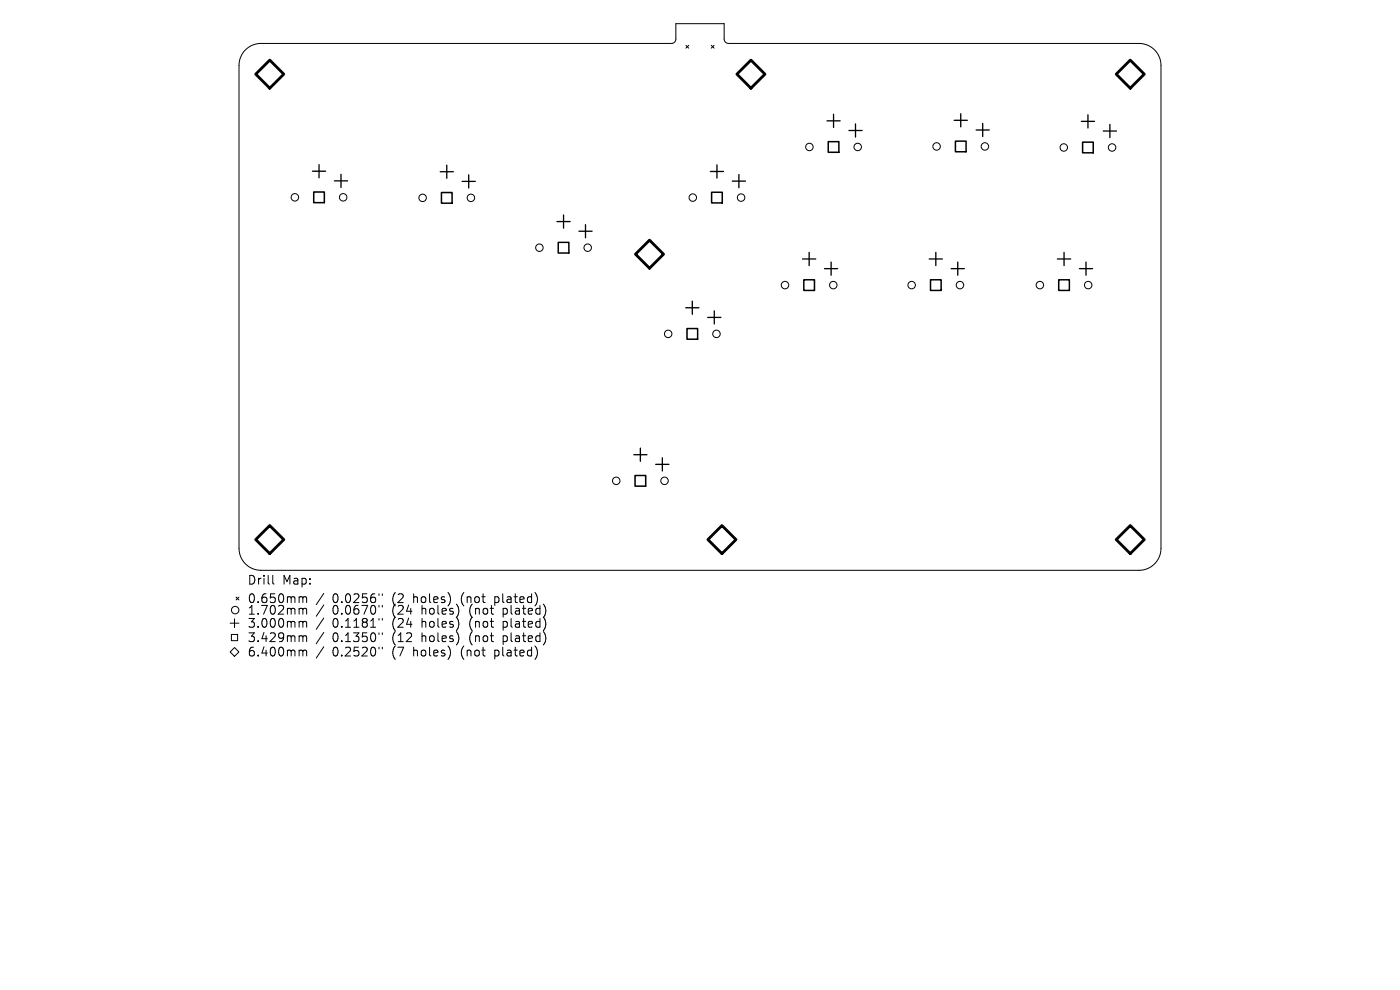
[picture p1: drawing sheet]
<svg xmlns="http://www.w3.org/2000/svg" width="297mm" height="210mm" viewBox="0 0 297 210" stroke-linecap="round" stroke-linejoin="round" font-family="sans-serif">
<defs><g id="words">
<g font-size="2.6">
<text x="52.5" y="124.2">Drill</text>
<text x="59.9" y="124.2">Map:</text>
<text x="52.5" y="128.1">0.650mm</text>
<text x="52.5" y="130.6">1.702mm</text>
<text x="70.5" y="128.1">0.0256&quot;</text>
<text x="70.5" y="130.6">0.0670&quot;</text>
<text x="83.2" y="128.1">(2</text>
<text x="83.2" y="130.6">(24</text>
<text x="87.7" y="128.1">holes)</text>
<text x="89.5" y="130.6">holes)</text>
<text x="97.9" y="128.1">(not</text>
<text x="99.7" y="130.6">(not</text>
<text x="105.1" y="128.1">plated)</text>
<text x="106.9" y="130.6">plated)</text>
<text x="52.5" y="133.4">3.000mm</text>
<text x="52.5" y="136.4">3.429mm</text>
<text x="70.5" y="133.4">0.1181&quot;</text>
<text x="70.5" y="136.4">0.1350&quot;</text>
<text x="83.2" y="133.4">(24</text>
<text x="83.2" y="136.4">(12</text>
<text x="89.5" y="133.4">holes)</text>
<text x="89.5" y="136.4">holes)</text>
<text x="99.7" y="133.4">(not</text>
<text x="99.7" y="136.4">(not</text>
<text x="106.9" y="133.4">plated)</text>
<text x="106.9" y="136.4">plated)</text>
<text x="52.5" y="139.5">6.400mm</text>
<text x="70.5" y="139.5">0.2520&quot;</text>
<text x="83.2" y="139.5">(7</text>
<text x="87.7" y="139.5">holes)</text>
<text x="97.9" y="139.5">(not</text>
<text x="105.1" y="139.5">plated)</text>
</g>
</g></defs>
<g fill="none" stroke="#000" stroke-width=".21">
<path d="M52.1 10.5a4.7 4.7 0 0 1 3.3-1.3h87a.93 .93 0 0 0 1-.9v-3.3h10.2v3.3a.93 .93 0 0 0 1 .9h87a4.7 4.7 0 0 1 4.7 4.7v102.4a4.7 4.7 0 0 1-4.7 4.7h-186.2a4.7 4.7 0 0 1-4.7-4.7v-102.4a4.7 4.7 0 0 1 1.4-3.4zM145.5 9.6l.6 .6M146.1 9.6l-.6 .6M150.9 9.6l.6 .6M151.5 9.6l-.6 .6M48.8 132.2h1.9M49.1 134.6h1.3v1.3h-1.3zM49.8 137.4l.9 .9-.9 .9-1-.9zM49.8 131.3v1.8M50.1 126.7l.6 .6M50.7 126.7l-.6 .6M57.9 122.1v1.5l.2 .3"/>
<path d="M64 126.6l.3 .3M64 129l.3 .3M64 131.8l.3 .3M64 134.9l.3 .2M64 137.9l.3 .3M64.3 126.9v.9M64.3 129.3v1M64.3 132.1v1M64.3 135.1v1M64.3 138.2v1M64.3 126.9l.2-.3 .5 .1 .1 1.1M64.3 129.3l.2-.3 .5 .1 .1 1.2"/>
<path d="M64.3 132.1l.2-.3 .5 .1 .1 1.2M64.3 135.1l.2-.2 .5 .1 .1 1.1M64.3 138.2l.2-.3 .5 .1 .1 1.2M68.7 125.9l-1.6 2.4M68.7 128.3l-1.6 2.4M68.7 131.1l-1.6 2.4M68.7 134.2l-1.6 2.3M68.7 137.2l-1.6 2.4M80.4 126v.3M80.4 128.4v.4M80.4 131.2v.3M80.4 134.2v.4"/>
<path d="M80.4 137.3v.3M81.1 126v.3M81.1 128.4v.4M81.1 131.2v.3M81.1 134.2v.4M81.1 137.3v.3M95.5 126.5v1.2M95.5 137.8v1.3M97.3 131.7v1.3M97.3 134.8v1.2M97.3 129.4v.8M113.6 125.8l.4 1.1-.2 1.1"/>
<path d="M113.9 137.8l.1 .8-.4 1.2M115.3 131a2.19 2.19 0 0 1 0 2.7M115.3 128.2a2.19 2.19 0 0 1 0 2.7M115.3 134.1a2.19 2.19 0 0 1 0 2.6"/>
<circle cx="171.7" cy="31.2" r=".79"/>
<circle cx="182" cy="31.2" r=".79"/>
<circle cx="198.7" cy="31.1" r=".79"/>
<circle cx="208.9" cy="31.1" r=".79"/>
<circle cx="225.7" cy="31.3" r=".79"/>
<circle cx="235.9" cy="31.3" r=".79"/>
<circle cx="62.6" cy="41.9" r=".79"/>
<circle cx="72.8" cy="41.9" r=".79"/>
<circle cx="89.7" cy="42" r=".79"/>
<circle cx="99.9" cy="42" r=".79"/>
<circle cx="114.4" cy="52.5" r=".79"/>
<circle cx="124.7" cy="52.5" r=".79"/>
<circle cx="147" cy="41.9" r=".79"/>
<circle cx="157.2" cy="41.9" r=".79"/>
<circle cx="141.7" cy="70.8" r=".79"/>
<circle cx="152" cy="70.8" r=".79"/>
<circle cx="166.5" cy="60.5" r=".79"/>
<circle cx="176.8" cy="60.5" r=".79"/>
<circle cx="193.4" cy="60.5" r=".79"/>
<circle cx="203.6" cy="60.5" r=".79"/>
<circle cx="220.6" cy="60.5" r=".79"/>
<circle cx="230.9" cy="60.5" r=".79"/>
<circle cx="130.7" cy="102" r=".79"/>
<circle cx="141" cy="102" r=".79"/>
<circle cx="49.9" cy="129.4" r=".79"/>
</g>
<g fill="none" stroke="#000" stroke-width=".28">
<path d="M66.3 36.3h2.8M67.7 34.9v2.8M70.9 38.4h2.8M72.3 37v2.8M93.4 36.4h2.8M94.8 35v2.8M98 38.5h2.8M99.4 37.1v2.8M150.7 36.4h2.8M152.1 35v2.8M155.4 38.4h2.8M156.8 37v2.8"/>
<path d="M175.4 25.6h2.8M176.8 24.2v2.8M180.1 27.7h2.8M181.5 26.3v2.8M202.4 25.5h2.8M203.8 24.1v2.8M207.1 27.6h2.8M208.5 26.2v2.8M229.4 25.7h2.8M230.8 24.3v2.8M234.1 27.8h2.8M235.5 26.4v2.8"/>
<path d="M118.2 47h2.8M119.6 45.6v2.8M122.8 49h2.8M124.2 47.7v2.7M170.3 54.9h2.8M171.7 53.5v2.8M174.9 57h2.8M176.3 55.6v2.8M197.1 54.9h2.8M198.5 53.5v2.8M201.8 57h2.8M203.2 55.6v2.8"/>
<path d="M224.3 54.9h2.8M225.7 53.5v2.8M229 57h2.8M230.4 55.6v2.8M145.5 65.3h2.8M146.9 63.9v2.8M150.1 67.3h2.8M151.5 65.9v2.8M134.5 96.5h2.7M135.9 95.1v2.8M139.1 98.5h2.8M140.5 97.1v2.8"/>
</g>
<path d="M175.7 30h2.3v2.3h-2.3zM202.7 29.9h2.2v2.3h-2.2zM229.7 30.2h2.2v2.2h-2.2zM66.6 40.7h2.2v2.3h-2.2zM93.6 40.8h2.3v2.3h-2.3zM118.4 51.4h2.3v2.3h-2.3zM151 40.8h2.2v2.2h-2.2zM170.5 59.3h2.3v2.3h-2.3zM197.4 59.3h2.3v2.3h-2.3zM224.6 59.3h2.3v2.3h-2.3zM145.7 69.7h2.3v2.3h-2.3zM134.7 100.9h2.3v2.2h-2.3z" fill="none" stroke="#000" stroke-width=".32"/>
<path d="M54.2 15.7l3-2.9 3 2.9-3 3zM156.3 15.7l3-2.9 3 2.9-3 3zM236.8 15.7l3-2.9 3 2.9-3 3zM134.8 53.9l3-3 3 3-3 3zM54.2 114.5l3-3 3 3-3 2.9zM150.2 114.5l3-3 2.9 3-2.9 2.9zM236.8 114.5l3-3 3 3-3 2.9z" fill="none" stroke="#000" stroke-width=".6"/>
<use href="#words"/>
</svg>
